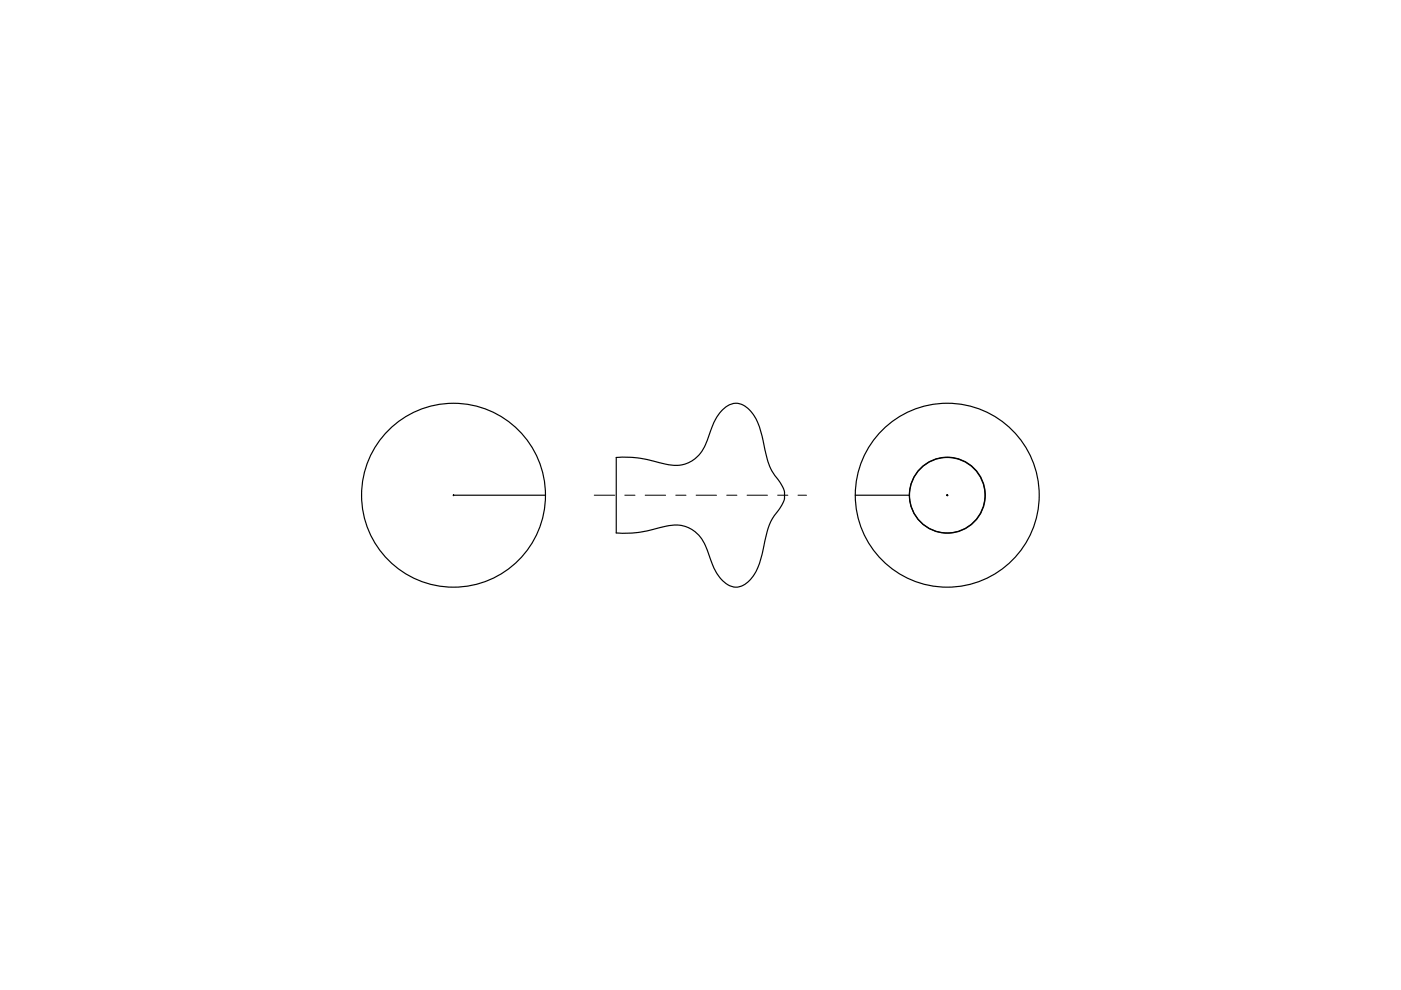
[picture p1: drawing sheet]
<svg xmlns="http://www.w3.org/2000/svg" width="297mm" height="210mm" viewBox="0 0 297 210" stroke-linecap="round" stroke-linejoin="round" font-family="sans-serif">
<path d="M130.7 97a31.6 31.6 0 0 1 10.8 1.5 7.1 7.1 0 0 0 8.5-5.4 13.5 13.5 0 0 1 3.7-6.6 3.6 3.6 0 0 1 5.5 .7 14.8 14.8 0 0 1 2.8 7.4 13.8 13.8 0 0 0 3.5 7.8 4.4 4.4 0 0 1-.4 5.8 12.9 12.9 0 0 0-3.1 7.2 14.2 14.2 0 0 1-3.1 7.7 3.7 3.7 0 0 1-6-.3 17.9 17.9 0 0 1-3-6.3 7.1 7.1 0 0 0-9.4-4.8 26.5 26.5 0 0 1-9.8 1.3z" fill="none" stroke="#000" stroke-width=".25"/>
<path d="M126 105h45" fill="none" stroke="#000" stroke-width=".21" stroke-dasharray="4.3 2.2 2.2 2.2"/>
<g fill="#fff">
<path d="M187 91.2a19.5 19.5 0 0 1 30.7 4 19.5 19.5 0 0 1-11.8 28.6 19.5 19.5 0 0 1-24.6-18.8h11.5a8.1 8.1 0 0 1 10.6-7.6 8.1 8.1 0 0 1 3.8 12.5 8.1 8.1 0 0 1-9 2.7 8.1 8.1 0 0 1-5.4-7.6h-11.5a19.4 19.4 0 0 1 5.7-13.8z" fill-rule="evenodd"/>
<circle cx="200.8" cy="105" r="19.5"/>
<circle cx="200.8" cy="105" r="8.1"/>
<circle cx="200.8" cy="105" r="8"/>
</g>
<g fill="none" stroke="#000" stroke-width=".25">
<path d="M181.3 105h11.5"/>
<circle cx="200.8" cy="105" r="8"/>
<circle cx="200.8" cy="105" r="19.5"/>
<circle cx="200.8" cy="105" r="8.1"/>
</g>
<g fill="#000" stroke="#000" stroke-width=".21">
<path d="M200.8 104.9v.2zM200.7 105h.3z" fill-rule="evenodd"/>
<path d="M200.8 104.9v.2zM200.7 105h.3z" fill-rule="evenodd"/>
<path d="M200.8 104.9v.2zM200.7 105h.3z" fill-rule="evenodd"/>
</g>
<circle cx="96.2" cy="105" r="19.5" fill="#fff"/>
<g fill="none" stroke="#000" stroke-width=".25">
<path d="M96.2 105h19.5"/>
<circle cx="96.2" cy="105" r="19.5"/>
</g>
<path d="M96.2 104.9v.2zM96 105h.3z" fill-rule="evenodd" fill="#000" stroke="#000" stroke-width=".21"/>
</svg>
